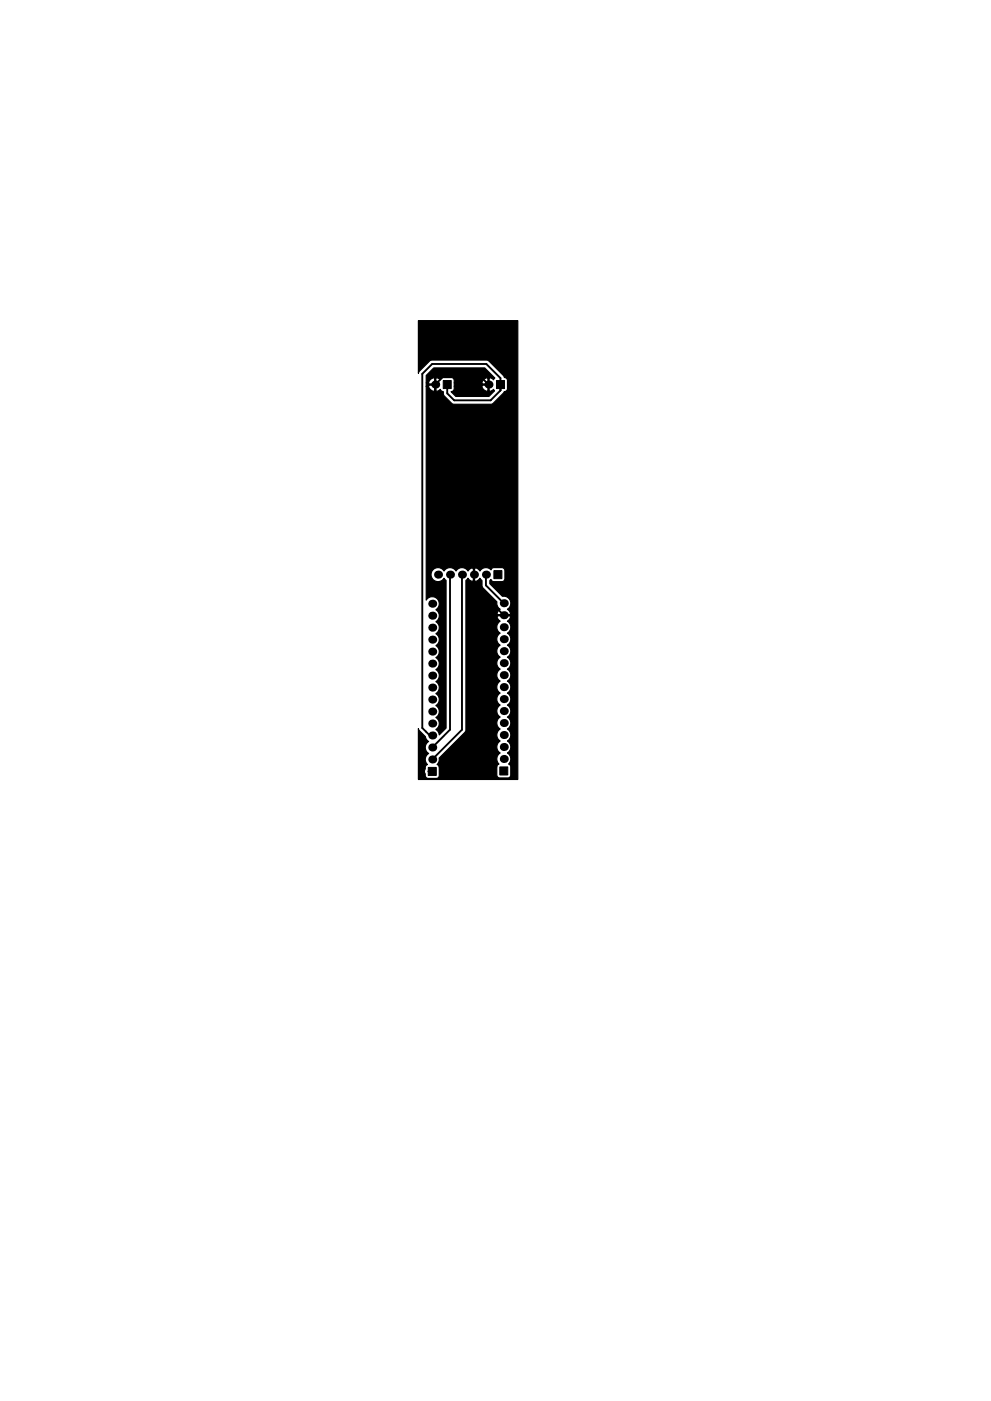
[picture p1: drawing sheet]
<svg xmlns="http://www.w3.org/2000/svg" width="210mm" height="297mm" viewBox="0 0 210 297" stroke-linecap="round" stroke-linejoin="round" font-family="sans-serif">
<path d="M94 80.7h1.7v1.7h-1.7zM105.3 80.7h1.7v1.7h-1.7zM104.8 121h1.7v1.7h-1.7zM90.9 162.7h1.7v1.7h-1.7zM106 162.6h1.7v1.7h-1.7z" fill="#000" stroke="#000" stroke-width=".21"/>
<g fill="#000">
<circle cx="92.3" cy="81.5" r=".85"/>
<circle cx="103.6" cy="81.5" r=".85"/>
<circle cx="91.7" cy="138.2" r=".85"/>
<circle cx="91.7" cy="135.6" r=".85"/>
<circle cx="91.7" cy="130.5" r=".85"/>
<circle cx="91.7" cy="133.1" r=".85"/>
<circle cx="91.7" cy="128" r=".85"/>
<circle cx="92.9" cy="121.8" r=".85"/>
<circle cx="95.5" cy="121.8" r=".85"/>
<circle cx="98" cy="121.8" r=".85"/>
<circle cx="100.6" cy="121.8" r=".85"/>
<circle cx="103.1" cy="121.8" r=".85"/>
<circle cx="106.9" cy="127.9" r=".85"/>
<circle cx="106.9" cy="133" r=".85"/>
<circle cx="106.9" cy="135.5" r=".85"/>
<circle cx="106.9" cy="130.4" r=".85"/>
<circle cx="106.9" cy="138.1" r=".85"/>
<circle cx="91.7" cy="158.5" r=".85"/>
<circle cx="91.7" cy="155.9" r=".85"/>
<circle cx="91.7" cy="145.8" r=".85"/>
<circle cx="91.7" cy="140.7" r=".85"/>
<circle cx="91.7" cy="153.4" r=".85"/>
<circle cx="91.7" cy="143.2" r=".85"/>
<circle cx="91.7" cy="150.9" r=".85"/>
<circle cx="91.7" cy="148.3" r=".85"/>
<circle cx="106.9" cy="143.1" r=".85"/>
<circle cx="106.9" cy="140.6" r=".85"/>
<circle cx="106.9" cy="150.8" r=".85"/>
<circle cx="106.9" cy="158.4" r=".85"/>
<circle cx="106.9" cy="145.7" r=".85"/>
<circle cx="106.9" cy="148.2" r=".85"/>
<circle cx="106.9" cy="153.3" r=".85"/>
<circle cx="106.9" cy="155.8" r=".85"/>
<circle cx="91.7" cy="161" r=".85"/>
<circle cx="106.9" cy="160.9" r=".85"/>
</g>
<path d="M94.9 81.5v1.9l1.5 1.5h7.7l2.1-2.1v-2.6l-3-3h-11.5l-2.1 2.1v75l1.6 1.6M103.6 81.5l-2.2-2.2h-6.9l-2.2 2.2v4.8l8.3 8.2v29.6l6.3 6.3M95.5 121.8v32.9l-3.8 3.8M98 121.8v32.9l-6.3 6.3M103.1 121.8v2.3l3.8 3.8M90.9 163.6h.3" fill="none" stroke="#000" stroke-width=".4"/>
<path d="M88.8 68h21.1v97.3h-21.1v-10.8l.2 .4 1.2 1.3 .4 .7 .3 .3-.1 .1a1.48 1.48 0 0 0 .1 2.4 1.48 1.48 0 0 0-.2 2.4 .74 .74 0 0 0-.5 .9 .82 .82 0 0 0 0 1.1 .73 .73 0 0 0 .7 .9h1.7l.4-.1 .2-.5v-1.8h12.2v1.7l.2 .5 .4 .1h1.7a.64 .64 0 0 0 .7-.6v-1.8l-.5-.5a1.48 1.48 0 0 0-.2-2.4 1.48 1.48 0 0 0 0-2.5 1.48 1.48 0 0 0 0-2.5 1.48 1.48 0 0 0 0-2.6 1.48 1.48 0 0 0 0-2.5 1.48 1.48 0 0 0 0-2.6 1.48 1.48 0 0 0 0-2.5 1.48 1.48 0 0 0 0-2.5 1.48 1.48 0 0 0 0-2.6 1.48 1.48 0 0 0 0-2.5 1.48 1.48 0 0 0 0-2.6 1.48 1.48 0 0 0 0-2.5l.3-.3a.67 .67 0 0 0 .2-.8h-2.6l-.2 .2 .2 .4 .5 .5-.2 .1a1.49 1.49 0 0 0 .2 2.4 1.48 1.48 0 0 0 0 2.6 1.48 1.48 0 0 0 0 2.5 1.48 1.48 0 0 0 0 2.6 1.48 1.48 0 0 0 0 2.5 1.48 1.48 0 0 0 0 2.5 1.48 1.48 0 0 0 0 2.6 1.48 1.48 0 0 0 0 2.5 1.48 1.48 0 0 0 0 2.6 1.48 1.48 0 0 0 0 2.5 1.48 1.48 0 0 0 0 2.5 1.48 1.48 0 0 0-.2 2.4l-.4 .3-.1 .3h-12.2l-.5-.5 .4-.6 .1-.8 5.4-5.4 .2-.4 .1-31.8 .4-.5 .5 .5 .4 .2 .2-.1v-2.7h.3v2.7a.96 .96 0 0 0 1.1-.6l.5 .5 .1 1.5 3 3 .2 1 .5 .6-.5 .5-.2 .4 .2 .2h2.6a.96 .96 0 0 0-.5-1.1 1.48 1.48 0 0 0 .6-1.8 1.48 1.48 0 0 0-1.7-1l-2.7-2.6v-.7l.3-.2 .5 .4h1.8a.64 .64 0 0 0 .6-.6v-1.8l-.3-.4-2-.2-.4 .2-.2 .3-.2-.1a1.48 1.48 0 0 0-2.2 .4l-.2-.4a.93 .93 0 0 0-1.2-.2 .96 .96 0 0 0-1.1 .6 1.48 1.48 0 0 0-2.6 0 1.48 1.48 0 0 0-2.5 0 1.49 1.49 0 0 0-2.2-.4 1.49 1.49 0 0 0 0 2.3 1.49 1.49 0 0 0 2.2-.4l.4 .5v31.3l-1.4 1.4-.2-.6-.5-.5 .2-.1a1.49 1.49 0 0 0-.2-2.5 1.48 1.48 0 0 0 0-2.5 1.48 1.48 0 0 0 0-2.6 1.48 1.48 0 0 0 0-2.5 1.48 1.48 0 0 0 0-2.5 1.48 1.48 0 0 0 0-2.6 1.48 1.48 0 0 0 0-2.5 1.48 1.48 0 0 0 0-2.6 1.48 1.48 0 0 0 0-2.5 1.48 1.48 0 0 0 0-2.5 1.49 1.49 0 0 0 .3-2.4 1.49 1.49 0 0 0-2.4 .3v-45.3h.5l.3 .5 .4 .4 .4 .2 .2-.1v-1.2h-1.2l-.1 .2h-.5v-.7h.5l.1 .2h1.2v-1.2a1.08 1.08 0 0 0-1.3 1h-.5v-1.6l1.6-1.6h10.8l2.2 2.2-.3 .3-.5-.4-.4 .1v2.7a.7 .7 0 0 0 .9-.4l.2 .4-1.2 1.1h-7l-1-.9 .6-.4 .1-.8h5.8l.4 .7a.67 .67 0 0 0 .9 .3v-1.2h-1.2l-.1 .2h-5.8v-.7h5.8l.1 .2h1.2v-1.2l-.2-.1-.7 .3-.4 .8h-5.8v-.5a.64 .64 0 0 0-.7-.7l-1.8 .1-.5 .4-.5-.4-.4 .1v2.7a.7 .7 0 0 0 .9-.4l.3 .4 .4 .1v.6l.2 .4 1.5 1.5 .6 .2h7.8l.5-.2 2-2.1a.59 .59 0 0 1 .7-.5l.3-.4v-1.8a.72 .72 0 0 0-.7-.7l-.2-.4-3-3-.6-.3h-11.7l-.4 .3-2.1 2.1-.2 .4z" fill="#000" stroke="#000" stroke-width=".25"/>
</svg>
